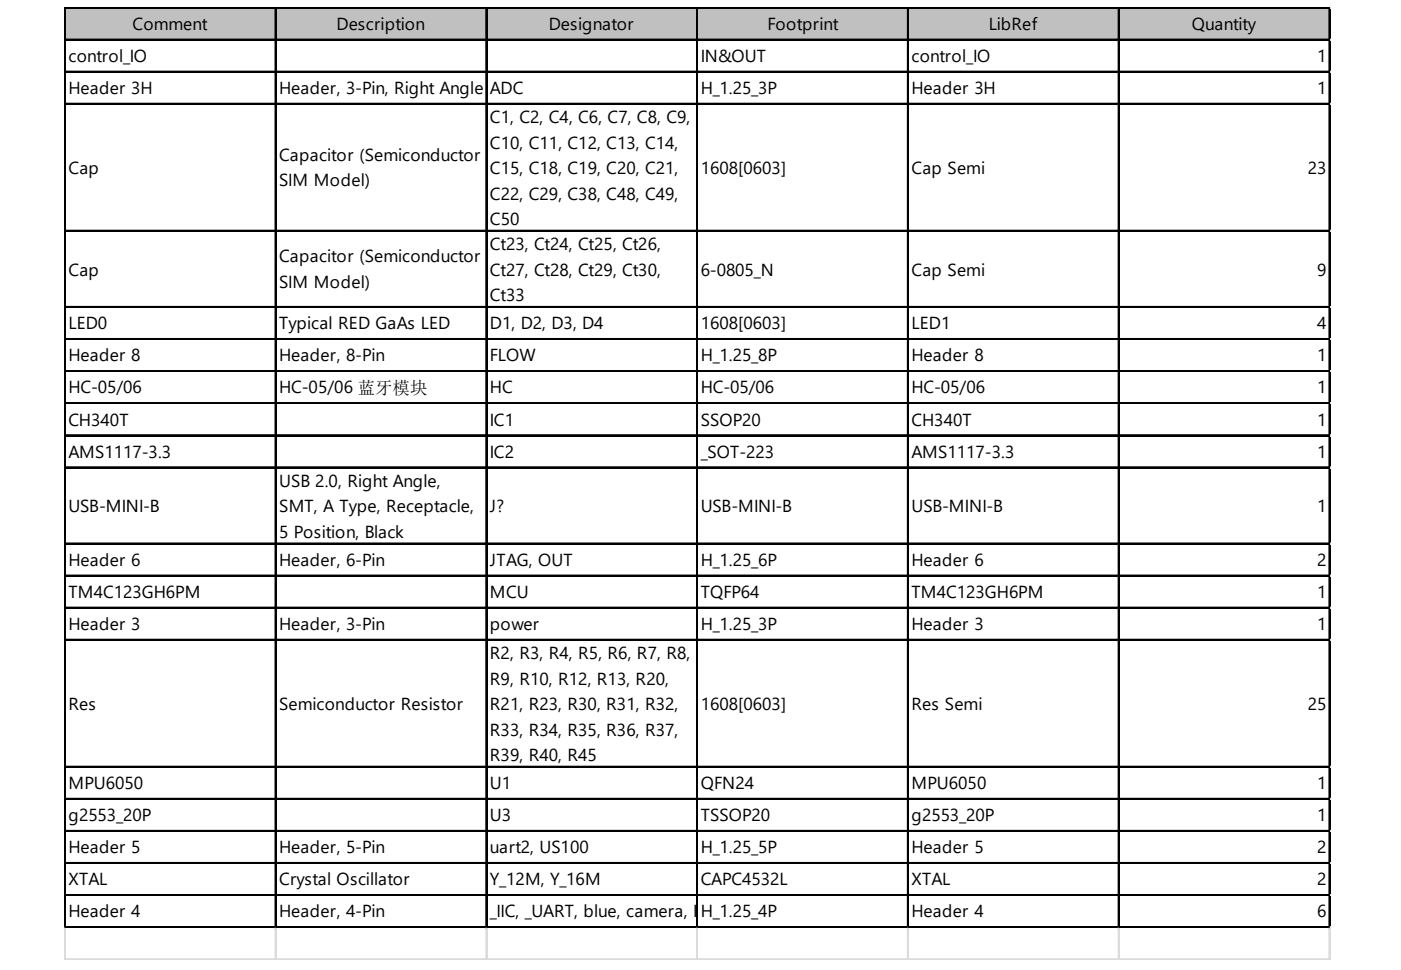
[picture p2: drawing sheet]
<svg xmlns="http://www.w3.org/2000/svg" width="289mm" height="200mm" viewBox="0 0 289 200" stroke-linecap="round" stroke-linejoin="round" font-family="sans-serif">
<defs><g id="words">
<g font-size="3.6">
<text x="27.3" y="6.2">Comment</text>
<text x="69.4" y="6.2">Description</text>
<text x="113.2" y="6.2">Designator</text>
<text x="158.3" y="6.2">Footprint</text>
<text x="203.9" y="6.2">LibRef</text>
<text x="245.8" y="6.2">Quantity</text>
<text x="14.1" y="12.8">control_IO</text>
<text x="144.5" y="12.8">IN&amp;OUT</text>
<text x="188" y="12.8">control_IO</text>
<text x="271.6" y="12.8">1</text>
<text x="14.1" y="19.4">Header 3H</text>
<text x="57.6" y="19.4">Header, 3-Pin, Right Angle</text>
<text x="101" y="19.4">ADC</text>
<text x="144.5" y="19.4">H_1.25_3P</text>
<text x="188" y="19.4">Header 3H</text>
<text x="271.6" y="19.4">1</text>
<text x="101" y="25.5">C1, C2, C4, C6, C7, C8, C9,</text>
<text x="14.1" y="35.9">Cap</text>
<text x="57.6" y="33.2">Capacitor (Semiconductor</text>
<text x="101" y="30.7">C10, C11, C12, C13, C14,</text>
<text x="101" y="35.9">C15, C18, C19, C20, C21,</text>
<text x="144.5" y="35.9">1608[0603]</text>
<text x="188" y="35.9">Cap Semi</text>
<text x="269.7" y="35.9">23</text>
<text x="57.6" y="38.4">SIM Model)</text>
<text x="101" y="41.2">C22, C29, C38, C48, C49,</text>
<text x="101" y="46.4">C50</text>
<text x="101" y="51.6">Ct23, Ct24, Ct25, Ct26,</text>
<text x="14.1" y="56.9">Cap</text>
<text x="57.6" y="54.1">Capacitor (Semiconductor</text>
<text x="57.6" y="59.4">SIM Model)</text>
<text x="101" y="56.9">Ct27, Ct28, Ct29, Ct30,</text>
<text x="144.5" y="56.9">6-0805_N</text>
<text x="188" y="56.9">Cap Semi</text>
<text x="271.6" y="56.9">9</text>
<text x="101" y="62.1">Ct33</text>
<text x="14.1" y="67.9">LED0</text>
<text x="57.6" y="67.9">Typical RED GaAs LED</text>
<text x="101" y="67.9">D1, D2, D3, D4</text>
<text x="144.5" y="67.9">1608[0603]</text>
<text x="188" y="67.9">LED1</text>
<text x="271.6" y="67.9">4</text>
<text x="14.1" y="74.5">Header 8</text>
<text x="57.6" y="74.5">Header, 8-Pin</text>
<text x="101" y="74.5">FLOW</text>
<text x="144.5" y="74.5">H_1.25_8P</text>
<text x="188" y="74.5">Header 8</text>
<text x="271.6" y="74.5">1</text>
<text x="14.1" y="81.1">HC-05/06</text>
<text x="57.6" y="81.1">HC-05/06 蓝牙模块</text>
<text x="101" y="81.1">HC</text>
<text x="144.5" y="81.1">HC-05/06</text>
<text x="188" y="81.1">HC-05/06</text>
<text x="271.6" y="81.1">1</text>
<text x="14.1" y="87.8">CH340T</text>
<text x="101" y="87.8">IC1</text>
<text x="144.5" y="87.8">SSOP20</text>
<text x="188" y="87.8">CH340T</text>
<text x="271.6" y="87.8">1</text>
<text x="14.1" y="94.4">AMS1117-3.3</text>
<text x="101" y="94.4">IC2</text>
<text x="144.5" y="94.4">_SOT-223</text>
<text x="188" y="94.4">AMS1117-3.3</text>
<text x="271.6" y="94.4">1</text>
<text x="57.6" y="100.4">USB 2.0, Right Angle,</text>
<text x="14.1" y="105.7">USB-MINI-B</text>
<text x="57.6" y="105.7">SMT, A Type, Receptacle,</text>
<text x="101" y="105.7">J?</text>
<text x="144.5" y="105.7">USB-MINI-B</text>
<text x="188" y="105.7">USB-MINI-B</text>
<text x="271.6" y="105.7">1</text>
<text x="57.6" y="110.9">5 Position, Black</text>
<text x="14.1" y="116.7">Header 6</text>
<text x="57.6" y="116.7">Header, 6-Pin</text>
<text x="101" y="116.7">JTAG, OUT</text>
<text x="144.5" y="116.7">H_1.25_6P</text>
<text x="188" y="116.7">Header 6</text>
<text x="271.6" y="116.7">2</text>
<text x="14.1" y="123.3">TM4C123GH6PM</text>
<text x="101" y="123.3">MCU</text>
<text x="144.5" y="123.3">TQFP64</text>
<text x="188" y="123.3">TM4C123GH6PM</text>
<text x="271.6" y="123.3">1</text>
<text x="14.1" y="129.9">Header 3</text>
<text x="57.6" y="129.9">Header, 3-Pin</text>
<text x="101" y="129.9">power</text>
<text x="144.5" y="129.9">H_1.25_3P</text>
<text x="188" y="129.9">Header 3</text>
<text x="271.6" y="129.9">1</text>
<text x="101" y="136">R2, R3, R4, R5, R6, R7, R8,</text>
<text x="101" y="141.2">R9, R10, R12, R13, R20,</text>
<text x="14.1" y="146.5">Res</text>
<text x="57.6" y="146.5">Semiconductor Resistor</text>
<text x="101" y="146.5">R21, R23, R30, R31, R32,</text>
<text x="144.5" y="146.5">1608[0603]</text>
<text x="188" y="146.5">Res Semi</text>
<text x="269.7" y="146.5">25</text>
<text x="101" y="151.7">R33, R34, R35, R36, R37,</text>
<text x="101" y="156.9">R39, R40, R45</text>
<text x="14.1" y="162.7">MPU6050</text>
<text x="101" y="162.7">U1</text>
<text x="144.5" y="162.7">QFN24</text>
<text x="188" y="162.7">MPU6050</text>
<text x="271.6" y="162.7">1</text>
<text x="14.1" y="169.3">g2553_20P</text>
<text x="101" y="169.3">U3</text>
<text x="144.5" y="169.3">TSSOP20</text>
<text x="188" y="169.3">g2553_20P</text>
<text x="271.6" y="169.3">1</text>
<text x="14.1" y="176">Header 5</text>
<text x="57.6" y="176">Header, 5-Pin</text>
<text x="101" y="176">uart2, US100</text>
<text x="144.5" y="176">H_1.25_5P</text>
<text x="188" y="176">Header 5</text>
<text x="271.6" y="176">2</text>
<text x="14.1" y="182.6">XTAL</text>
<text x="57.6" y="182.6">Crystal Oscillator</text>
<text x="101" y="182.6">Y_12M, Y_16M</text>
<text x="144.5" y="182.6">CAPC4532L</text>
<text x="188" y="182.6">XTAL</text>
<text x="271.6" y="182.6">2</text>
<text x="14.1" y="189.2">Header 4</text>
<text x="57.6" y="189.2">Header, 4-Pin</text>
<text x="101" y="189.2">_IIC, _UART, blue, camera, I</text>
<text x="143.8" y="189.2">I</text>
<text x="144.5" y="189.2">H_1.25_4P</text>
<text x="144.6" y="189.2">C, SBW</text>
<text x="188" y="189.2">Header 4</text>
<text x="271.6" y="189.2">6</text>
</g>
</g></defs>
<path d="M13.5 1.7h260.9v6.7h-260.9z" fill="#c0c0c0"/>
<g fill="none" stroke="#000" stroke-width=".28">
<path d="M13.3 1.5v189.9M13.4 1.5v189.9M13.6 1.5h260.8M13.6 1.6h260.8M13.6 8.1h260.8M13.6 8.2h260.8M13.6 14.7h260.8M13.6 14.8h260.8M56.8 1.8v189.6M56.9 1.8v189.6M100.2 1.8v189.6M100.4 1.8v189.6"/>
<path d="M143.7 1.8v189.6M143.8 1.8v189.6M187.2 1.8v189.6M187.3 1.8v189.6M230.6 1.8v189.6M230.8 1.8v189.6M274.1 1.8v189.6M274.2 1.8v189.6M13.6 21.3h260.8M13.6 21.5h260.8M13.6 47.5h260.8M13.6 47.6h260.8"/>
<path d="M13.6 63.2h260.8M13.6 63.4h260.8M13.6 69.8h260.8M13.6 70h260.8M13.6 76.4h260.8M13.6 76.6h260.8M13.6 83.1h260.8M13.6 83.2h260.8M13.6 89.7h260.8M13.6 89.8h260.8M13.6 96.3h260.8M13.6 96.4h260.8"/>
<path d="M13.6 112h260.8M13.6 112.1h260.8M13.6 118.6h260.8M13.6 118.8h260.8M13.6 125.2h260.8M13.6 125.4h260.8M13.6 131.8h260.8M13.6 132h260.8M13.6 158h260.8M13.6 158.2h260.8M13.6 164.6h260.8M13.6 164.8h260.8"/>
<path d="M13.6 171.3h260.8M13.6 171.4h260.8M13.6 177.9h260.8M13.6 178h260.8M13.6 184.5h260.8M13.6 184.6h260.8M13.6 191.1h260.8M13.6 191.2h260.8"/>
</g>
<g fill="none" stroke="#dadcdd" stroke-width=".28">
<path d="M274.4 1.5h.1M13.3 191.4v6.5M13.4 191.4v6.5M56.8 191.4v6.5M56.9 191.4v6.5M100.2 191.4v6.5M100.4 191.4v6.5M143.7 191.4v6.5M143.8 191.4v6.5M187.2 191.4v6.5M187.3 191.4v6.5M230.6 191.4v6.5"/>
<path d="M230.8 191.4v6.5M274.1 191.4v6.5M274.2 191.4v6.5"/>
</g>
<path d="M274.4 1.5v.3z" fill="#dadcdd"/>
<path d="M274.4 8.1h.1" fill="none" stroke="#dadcdd" stroke-width=".28"/>
<path d="M274.4 8.1v.3z" fill="#dadcdd"/>
<path d="M274.4 14.7h.1" fill="none" stroke="#dadcdd" stroke-width=".28"/>
<path d="M274.4 14.7v.3z" fill="#dadcdd"/>
<path d="M274.4 21.3h.1" fill="none" stroke="#dadcdd" stroke-width=".28"/>
<path d="M274.4 21.3v.3z" fill="#dadcdd"/>
<path d="M274.4 47.5h.1" fill="none" stroke="#dadcdd" stroke-width=".28"/>
<path d="M274.4 47.5v.3z" fill="#dadcdd"/>
<path d="M274.4 63.2h.1" fill="none" stroke="#dadcdd" stroke-width=".28"/>
<path d="M274.4 63.2v.3z" fill="#dadcdd"/>
<path d="M274.4 69.8h.1" fill="none" stroke="#dadcdd" stroke-width=".28"/>
<path d="M274.4 69.8v.3z" fill="#dadcdd"/>
<path d="M274.4 76.4h.1" fill="none" stroke="#dadcdd" stroke-width=".28"/>
<path d="M274.4 76.4v.3z" fill="#dadcdd"/>
<path d="M274.4 83.1h.1" fill="none" stroke="#dadcdd" stroke-width=".28"/>
<path d="M274.4 83.1v.2z" fill="#dadcdd"/>
<path d="M274.4 89.7h.1" fill="none" stroke="#dadcdd" stroke-width=".28"/>
<path d="M274.4 89.7v.3z" fill="#dadcdd"/>
<path d="M274.4 96.3h.1" fill="none" stroke="#dadcdd" stroke-width=".28"/>
<path d="M274.4 96.3v.3z" fill="#dadcdd"/>
<path d="M274.4 112h.1" fill="none" stroke="#dadcdd" stroke-width=".28"/>
<path d="M274.4 112v.3z" fill="#dadcdd"/>
<path d="M274.4 118.6h.1" fill="none" stroke="#dadcdd" stroke-width=".28"/>
<path d="M274.4 118.6v.3z" fill="#dadcdd"/>
<path d="M274.4 125.2h.1" fill="none" stroke="#dadcdd" stroke-width=".28"/>
<path d="M274.4 125.2v.3z" fill="#dadcdd"/>
<path d="M274.4 131.8h.1" fill="none" stroke="#dadcdd" stroke-width=".28"/>
<path d="M274.4 131.8v.3z" fill="#dadcdd"/>
<path d="M274.4 158h.1" fill="none" stroke="#dadcdd" stroke-width=".28"/>
<path d="M274.4 158v.3z" fill="#dadcdd"/>
<path d="M274.4 164.6h.1" fill="none" stroke="#dadcdd" stroke-width=".28"/>
<path d="M274.4 164.6v.3z" fill="#dadcdd"/>
<path d="M274.4 171.3h.1" fill="none" stroke="#dadcdd" stroke-width=".28"/>
<path d="M274.4 171.3v.2z" fill="#dadcdd"/>
<path d="M274.4 177.9h.1" fill="none" stroke="#dadcdd" stroke-width=".28"/>
<path d="M274.4 177.9v.3z" fill="#dadcdd"/>
<path d="M274.4 184.5h.1" fill="none" stroke="#dadcdd" stroke-width=".28"/>
<path d="M274.4 184.5v.3z" fill="#dadcdd"/>
<path d="M274.4 191.1h.1" fill="none" stroke="#dadcdd" stroke-width=".28"/>
<path d="M274.4 191.1v.3z" fill="#dadcdd"/>
<path d="M13.3 197.7h261.1" fill="none" stroke="#dadcdd" stroke-width=".28"/>
<path d="M13.3 197.8h261.1" fill="none" stroke="#dadcdd" stroke-width=".21"/>
<use href="#words"/>
</svg>
